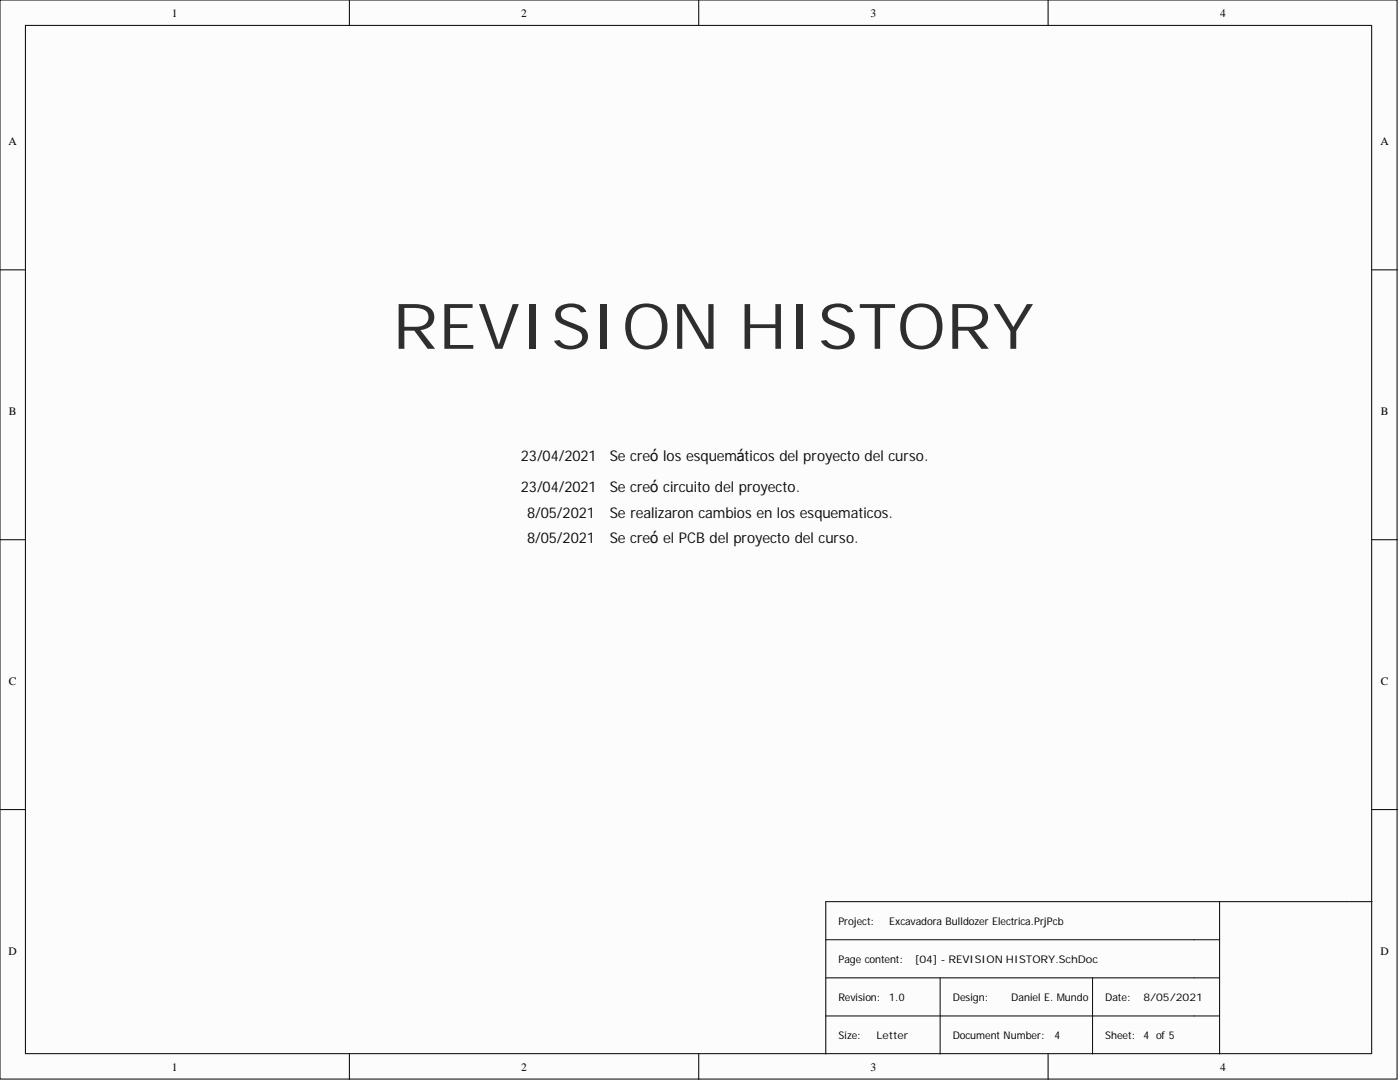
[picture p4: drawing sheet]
<svg xmlns="http://www.w3.org/2000/svg" width="279mm" height="216mm" viewBox="0 0 279 216" stroke-linecap="round" stroke-linejoin="round" font-family="sans-serif">
<defs><g id="words">
<text font-size="12.6" fill="#2e2e2e" x="78.3" y="69.6">REVISION HISTORY</text>
<g font-size="3" fill="#0e0e0e">
<text x="104" y="91.9">23/04/2021</text>
<text x="121.7" y="91.9">Secreó losesquemáticosdel proyecto del curso.</text>
<text x="104" y="98.2">23/04/2021</text>
<text x="121.7" y="98.2">Secreó circuito del proyecto.</text>
<text x="105.2" y="103.3">8/05/2021</text>
<text x="121.7" y="103.3">Serealizaroncambiosenlosesquematicos.</text>
<text x="105.2" y="108.4">8/05/2021</text>
<text x="121.7" y="108.4">Secreó el PCBdel proyecto del curso.</text>
</g>
<g font-size="2.3">
<text x="34.3" y="3.3">1</text>
<text x="104" y="3.3">2</text>
<text x="173.8" y="3.3">3</text>
<text x="243.5" y="3.3">4</text>
<text x="1.7" y="29">A</text>
<text x="275.5" y="29">A</text>
<text x="1.8" y="82.8">B</text>
<text x="275.6" y="82.8">B</text>
<text x="1.8" y="136.7">C</text>
<text x="275.6" y="136.7">C</text>
<text x="1.7" y="190.5">D</text>
<text x="275.5" y="190.5">D</text>
<text x="34.3" y="213.6">1</text>
<text x="104" y="213.6">2</text>
<text x="173.8" y="213.6">3</text>
<text x="243.5" y="213.6">4</text>
</g>
<g font-size="2.1">
<text x="167.3" y="184.6">Project:</text>
<text x="177.5" y="184.6">Excavadora Bulldozer Electrica.PrjPcb</text>
<text x="167.3" y="192.2">Page content:</text>
<text x="182.5" y="192.2">[04] - REVISION HISTORY.SchDoc</text>
<text x="167.3" y="199.8">Revision:</text>
<text x="177.5" y="199.8">1.0</text>
<text x="190.2" y="199.8">Design:</text>
<text x="201.8" y="199.8">Daniel E. M</text>
<text x="212.5" y="199.8">undo</text>
<text x="220.6" y="199.8">Date:</text>
<text x="228.2" y="199.8">8/05/2021</text>
<text x="167.3" y="207.4">Size:</text>
<text x="174.9" y="207.4">Letter</text>
<text x="190.2" y="207.4">DocumentNumber:</text>
<text x="210.4" y="207.4">4</text>
<text x="220.6" y="207.4">Sheet:</text>
<text x="228.2" y="207.4">4 of5</text>
</g>
</g></defs>
<g fill="#fcfcfc" stroke="#000" stroke-width=".2">
<path d="M0 0h278.8v215.3h-278.8z"/>
<path d="M5.1 5.1h268.6v205.1h-268.6z"/>
</g>
<g fill="none" stroke="#000" stroke-width=".2">
<path d="M69.7 0v5.1M139.4 0v5.1M209.2 0v5.1M0 53.8h5.1M273.8 53.8h5.1M0 107.7h5.1M273.8 107.7h5.1M0 161.5h5.1M243.4 179.9v30.4M273.8 161.5h5.1M273.8 179.9h-109v30.4M164.8 187.5h78.6"/>
<path d="M164.8 195.1h78.6M187.6 195.1v15.2M218 195.1v15.2M69.7 210.3v5.1M139.4 210.3v5.1M164.8 202.7h78.6M209.2 210.3v5.1"/>
</g>
<use href="#words"/>
</svg>
